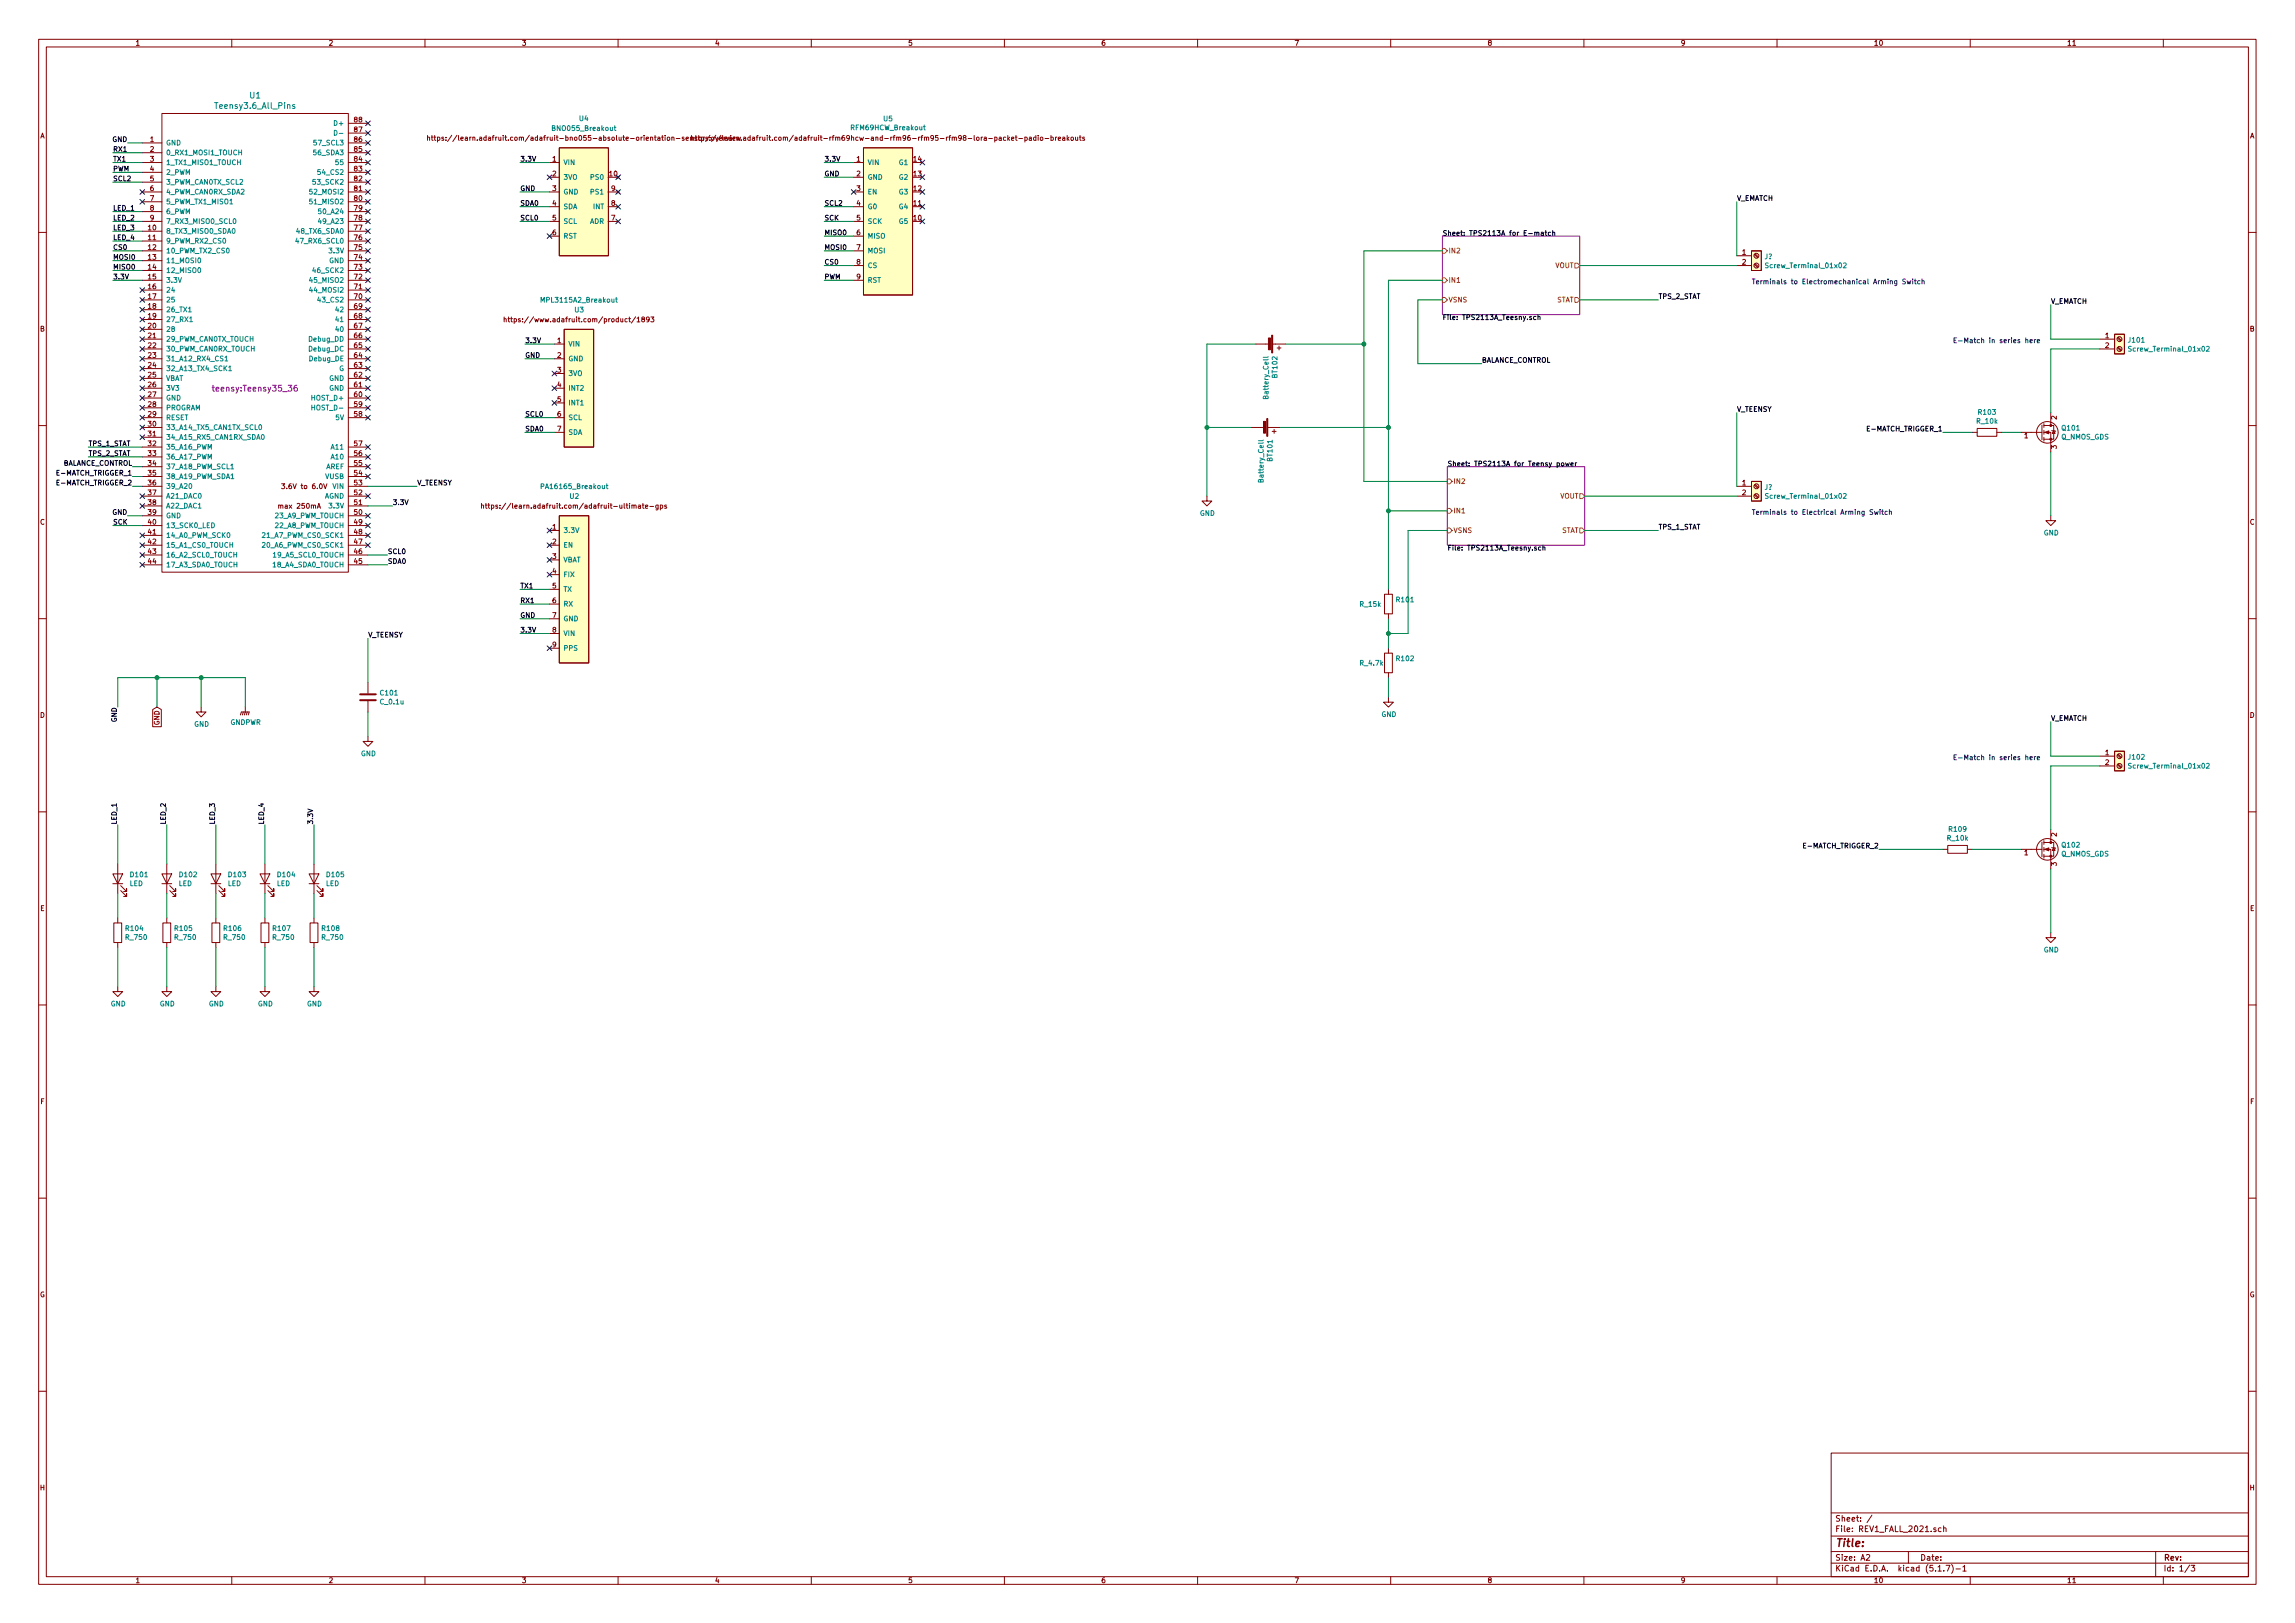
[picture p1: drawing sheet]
<svg xmlns="http://www.w3.org/2000/svg" width="594mm" height="420mm" viewBox="0 0 594 420" stroke-linecap="round" stroke-linejoin="round" font-family="sans-serif">
<defs><g id="words">
<text font-size="2.8" fill="#840000" x="475" y="400.4">Title:</text>
<g font-size="2.1" fill="#008484">
<text x="56.1" y="28.2">Teensy3.6_All_Pins</text>
<text x="64.7" y="25.5">U1</text>
</g>
<text font-size="2.1" fill="#840084" x="55.7" y="101.3">teensy:Teensy35_36</text>
<g font-size="2.1" fill="#840000">
<text x="475" y="393.9">Sheet: /</text>
<text x="475" y="396.6">File: REV1_FALL_2021.sch</text>
<text x="475" y="406.8">KiCad E.D.A. kicad (5.1.7)-1</text>
<text x="475" y="404">Size: A2</text>
<text x="497" y="404">Date:</text>
<text x="560" y="404">Rev:</text>
<text x="560" y="406.8">Id: 1/3</text>
</g>
<g font-size="1.8" fill="#840000">
<text x="35" y="11.8">1</text>
<text x="85" y="11.8">2</text>
<text x="135" y="11.8">3</text>
<text x="185" y="11.8">4</text>
<text x="235" y="11.8">5</text>
<text x="285" y="11.8">6</text>
<text x="335" y="11.8">7</text>
<text x="385" y="11.8">8</text>
<text x="435" y="11.8">9</text>
<text x="485" y="11.8">10</text>
<text x="535" y="11.8">11</text>
<text x="10.4" y="35.8">A</text>
<text x="91.7" y="34.2">87</text>
<text x="91.7" y="31.7">88</text>
<text x="582.4" y="35.8">A</text>
<text x="38.9" y="36.7">1</text>
<text x="38.9" y="39.3">2</text>
<text x="38.9" y="41.8">3</text>
<text x="91.7" y="41.8">84</text>
<text x="91.7" y="39.3">85</text>
<text x="91.7" y="36.7">86</text>
<text x="117.6" y="36.4">https://learn.adafruit.com/adafruit-bno055-absolute-orientation-sensor/overview</text>
<text x="143" y="41.8">1</text>
<text x="189.2" y="36.4">https://learn.adafruit.com/adafruit-rfm69hcw-and-rfm96-rfm95-rfm98-lora-packet-padio-breakouts</text>
<text x="221.8" y="41.8">1</text>
<text x="236.5" y="41.8">14</text>
<text x="38.9" y="44.4">4</text>
<text x="38.9" y="46.9">5</text>
<text x="91.7" y="46.9">82</text>
<text x="91.7" y="44.4">83</text>
<text x="143" y="45.6">2</text>
<text x="157.8" y="45.6">10</text>
<text x="221.8" y="45.6">2</text>
<text x="236.5" y="45.6">13</text>
<text x="38.9" y="49.4">6</text>
<text x="38.9" y="52">7</text>
<text x="91.7" y="52">80</text>
<text x="91.7" y="49.4">81</text>
<text x="143" y="49.4">3</text>
<text x="143" y="53.3">4</text>
<text x="158.3" y="53.3">8</text>
<text x="158.3" y="49.4">9</text>
<text x="221.8" y="49.4">3</text>
<text x="221.8" y="53.3">4</text>
<text x="236.5" y="53.3">11</text>
<text x="236.5" y="49.4">12</text>
<text x="38.4" y="59.6">10</text>
<text x="38.9" y="54.5">8</text>
<text x="38.9" y="57.1">9</text>
<text x="91.7" y="59.6">77</text>
<text x="91.7" y="57.1">78</text>
<text x="91.7" y="54.5">79</text>
<text x="143" y="57.1">5</text>
<text x="158.3" y="57.1">7</text>
<text x="221.8" y="57.1">5</text>
<text x="236.5" y="57.1">10</text>
<text x="38.4" y="62.1">11</text>
<text x="38.4" y="64.7">12</text>
<text x="91.7" y="64.7">75</text>
<text x="91.7" y="62.1">76</text>
<text x="143" y="60.9">6</text>
<text x="221.8" y="60.9">6</text>
<text x="221.8" y="64.7">7</text>
<text x="451" y="66">1</text>
<text x="38.4" y="67.2">13</text>
<text x="38.4" y="69.8">14</text>
<text x="91.7" y="69.8">73</text>
<text x="91.7" y="67.2">74</text>
<text x="221.8" y="68.5">8</text>
<text x="451" y="68.5">2</text>
<text x="38.4" y="72.3">15</text>
<text x="38.4" y="74.8">16</text>
<text x="38.4" y="77.4">17</text>
<text x="91.7" y="77.4">70</text>
<text x="91.7" y="74.8">71</text>
<text x="91.7" y="72.3">72</text>
<text x="221.8" y="72.3">9</text>
<text x="38.4" y="79.9">18</text>
<text x="38.4" y="82.5">19</text>
<text x="91.7" y="82.5">68</text>
<text x="91.7" y="79.9">69</text>
<text x="133.6" y="83.4">https://www.adafruit.com/product/1893</text>
<text x="10.4" y="85.8">B</text>
<text x="38.4" y="85">20</text>
<text x="38.4" y="87.5">21</text>
<text x="91.7" y="87.5">66</text>
<text x="91.7" y="85">67</text>
<text x="144.3" y="88.8">1</text>
<text x="545" y="87.5">1</text>
<text x="582.4" y="85.8">B</text>
<text x="38.4" y="90.1">22</text>
<text x="38.4" y="92.6">23</text>
<text x="38.4" y="95.2">24</text>
<text x="91.7" y="95.2">63</text>
<text x="91.7" y="92.6">64</text>
<text x="91.7" y="90.1">65</text>
<text x="144.3" y="92.6">2</text>
<text x="545" y="90.1">2</text>
<text x="38.4" y="97.7">25</text>
<text x="38.4" y="100.2">26</text>
<text x="91.7" y="100.2">61</text>
<text x="91.7" y="97.7">62</text>
<text x="144.3" y="96.4">3</text>
<text x="144.3" y="100.2">4</text>
<text x="38.4" y="102.8">27</text>
<text x="38.4" y="105.3">28</text>
<text x="38.4" y="107.9">29</text>
<text x="91.7" y="107.9">58</text>
<text x="91.7" y="105.3">59</text>
<text x="91.7" y="102.8">60</text>
<text x="144.3" y="104.1">5</text>
<text x="144.3" y="107.9">6</text>
<text x="38.4" y="110.4">30</text>
<text x="38.4" y="112.9">31</text>
<text x="144.3" y="111.7">7</text>
<text x="524" y="113.5">1</text>
<text x="532.4" y="108.6" transform="rotate(-90 532.4 108.6)">2</text>
<text x="38.4" y="115.5">32</text>
<text x="38.4" y="118">33</text>
<text x="91.7" y="118">56</text>
<text x="91.7" y="115.5">57</text>
<text x="532.4" y="116.2" transform="rotate(-90 532.4 116.2)">3</text>
<text x="38.4" y="120.6">34</text>
<text x="38.4" y="123.1">35</text>
<text x="38.4" y="125.6">36</text>
<text x="91.7" y="125.6">53</text>
<text x="91.7" y="123.1">54</text>
<text x="91.7" y="120.6">55</text>
<text x="451" y="125.6">1</text>
<text x="38.4" y="128.2">37</text>
<text x="38.4" y="130.7">38</text>
<text x="72.6" y="131.7">max 250mA</text>
<text x="73.8" y="126.6">3.6V to 6.0V</text>
<text x="91.7" y="130.7">51</text>
<text x="91.7" y="128.2">52</text>
<text x="128.9" y="131.7">https://learn.adafruit.com/adafruit-ultimate-gps</text>
<text x="451" y="128.2">2</text>
<text x="10.4" y="135.8">C</text>
<text x="38.4" y="133.3">39</text>
<text x="38.4" y="135.8">40</text>
<text x="91.7" y="135.8">49</text>
<text x="91.7" y="133.3">50</text>
<text x="143" y="137.1">1</text>
<text x="582.4" y="135.8">C</text>
<text x="38.4" y="138.3">41</text>
<text x="38.4" y="140.9">42</text>
<text x="38.4" y="143.4">43</text>
<text x="91.7" y="143.4">46</text>
<text x="91.7" y="140.9">47</text>
<text x="91.7" y="138.3">48</text>
<text x="143" y="140.9">2</text>
<text x="38.4" y="146">44</text>
<text x="91.7" y="146">45</text>
<text x="143" y="144.7">3</text>
<text x="143" y="148.5">4</text>
<text x="143" y="152.3">5</text>
<text x="143" y="156.1">6</text>
<text x="143" y="159.9">7</text>
<text x="143" y="163.7">8</text>
<text x="143" y="167.6">9</text>
<text x="10.4" y="185.8">D</text>
<text x="582.4" y="185.8">D</text>
<text x="41.3" y="187.8" transform="rotate(-90 41.3 187.8)">GND</text>
<text x="545" y="195.5">1</text>
<text x="545" y="198">2</text>
<text x="524" y="221.4">1</text>
<text x="532.4" y="216.6" transform="rotate(-90 532.4 216.6)">2</text>
<text x="532.4" y="224.2" transform="rotate(-90 532.4 224.2)">3</text>
<text x="10.4" y="235.8">E</text>
<text x="582.4" y="235.8">E</text>
<text x="10.5" y="285.8">F</text>
<text x="582.5" y="285.8">F</text>
<text x="10.3" y="335.8">G</text>
<text x="582.3" y="335.8">G</text>
<text x="10.4" y="385.8">H</text>
<text x="582.4" y="385.8">H</text>
<text x="35" y="409.8">1</text>
<text x="85" y="409.8">2</text>
<text x="135" y="409.8">3</text>
<text x="185" y="409.8">4</text>
<text x="235" y="409.8">5</text>
<text x="285" y="409.8">6</text>
<text x="335" y="409.8">7</text>
<text x="385" y="409.8">8</text>
<text x="435" y="409.8">9</text>
<text x="485" y="409.8">10</text>
<text x="535" y="409.8">11</text>
</g>
<g font-size="1.8" fill="#008484">
<text x="86.8" y="32.6">D+</text>
<text x="143.4" y="33.9">BNO055_Breakout</text>
<text x="150" y="31.3">U4</text>
<text x="220.5" y="33.7">RFM69HCW_Breakout</text>
<text x="228.8" y="31.4">U5</text>
<text x="42.9" y="37.6">GND</text>
<text x="42.9" y="40.2">0_RX1_MOSI1_TOUCH</text>
<text x="81.5" y="40.2">56_SDA3</text>
<text x="81.7" y="37.6">57_SCL3</text>
<text x="42.9" y="42.7">1_TX1_MISO1_TOUCH</text>
<text x="42.9" y="45.3">2_PWM</text>
<text x="42.9" y="47.8">3_PWM_CAN0TX_SCL2</text>
<text x="81.5" y="47.8">53_SCK2</text>
<text x="82.8" y="45.3">54_CS2</text>
<text x="87.2" y="42.7">55</text>
<text x="145.8" y="42.7">VIN</text>
<text x="145.8" y="46.5">3VO</text>
<text x="153.1" y="46.5">PS0</text>
<text x="224.5" y="42.7">VIN</text>
<text x="224.5" y="46.5">GND</text>
<text x="232.8" y="46.5">G2</text>
<text x="232.8" y="42.7">G1</text>
<text x="42.9" y="50.3">4_PWM_CAN0RX_SDA2</text>
<text x="42.9" y="52.9">5_PWM_TX1_MISO1</text>
<text x="80.7" y="52.9">51_MISO2</text>
<text x="80.7" y="50.3">52_MOSI2</text>
<text x="145.8" y="50.3">GND</text>
<text x="153.1" y="50.3">PS1</text>
<text x="224.5" y="50.3">EN</text>
<text x="232.8" y="50.3">G3</text>
<text x="42.9" y="55.4">6_PWM</text>
<text x="42.9" y="58">7_RX3_MISO0_SCL0</text>
<text x="83" y="58">49_A23</text>
<text x="83" y="55.4">50_A24</text>
<text x="145.8" y="54.1">SDA</text>
<text x="145.8" y="58">SCL</text>
<text x="152.6" y="58">ADR</text>
<text x="153.6" y="54.1">INT</text>
<text x="224.5" y="54.1">G0</text>
<text x="224.5" y="58">SCK</text>
<text x="232.8" y="58">G5</text>
<text x="232.8" y="54.1">G4</text>
<text x="42.9" y="60.5">8_TX3_MISO0_SDA0</text>
<text x="42.9" y="63">9_PWM_RX2_CS0</text>
<text x="42.9" y="65.6">10_PWM_TX2_CS0</text>
<text x="77.3" y="63">47_RX6_SCL0</text>
<text x="77.3" y="60.5">48_TX6_SDA0</text>
<text x="85.5" y="65.6">3.3V</text>
<text x="145.8" y="61.8">RST</text>
<text x="224.5" y="61.8">MISO</text>
<text x="224.5" y="65.6">MOSI</text>
<text x="42.9" y="68.1">11_MOSI0</text>
<text x="42.9" y="70.7">12_MISO0</text>
<text x="81.5" y="70.7">46_SCK2</text>
<text x="85.2" y="68.1">GND</text>
<text x="224.5" y="69.4">CS</text>
<text x="456.8" y="67.1">J?</text>
<text x="457.7" y="69.4">Screw_Terminal_01x02</text>
<text x="42.9" y="73.2">3.3V</text>
<text x="42.9" y="75.7">24</text>
<text x="80.7" y="75.7">44_MOSI2</text>
<text x="80.7" y="73.2">45_MISO2</text>
<text x="224.5" y="73.2">RST</text>
<text x="42.9" y="78.3">25</text>
<text x="42.9" y="80.8">26_TX1</text>
<text x="42.9" y="83.4">27_RX1</text>
<text x="82.8" y="78.3">43_CS2</text>
<text x="87.2" y="83.4">41</text>
<text x="87.2" y="80.8">42</text>
<text x="140.6" y="78.3">MPL3115A2_Breakout</text>
<text x="148.8" y="80.9">U3</text>
<text x="42.9" y="85.9">28</text>
<text x="42.9" y="88.4">29_PWM_CAN0TX_TOUCH</text>
<text x="80.1" y="88.4">Debug_DD</text>
<text x="87.2" y="85.9">40</text>
<text x="147.1" y="89.7">VIN</text>
<text x="551.1" y="88.7">J101</text>
<text x="42.9" y="91">30_PWM_CAN0RX_TOUCH</text>
<text x="42.9" y="93.5">31_A12_RX4_CS1</text>
<text x="80.1" y="91">Debug_DC</text>
<text x="80.2" y="93.5">Debug_DE</text>
<text x="147.1" y="93.5">GND</text>
<text x="551.7" y="91">Screw_Terminal_01x02</text>
<text x="42.9" y="96.1">32_A13_TX4_SCK1</text>
<text x="42.9" y="98.6">VBAT</text>
<text x="42.9" y="101.1">3V3</text>
<text x="85.2" y="101.1">GND</text>
<text x="85.2" y="98.6">GND</text>
<text x="87.8" y="96.1">G</text>
<text x="147.1" y="97.3">3VO</text>
<text x="147.1" y="101.1">INT2</text>
<text x="330.7" y="97.7" transform="rotate(-90 330.7 97.7)">BT102</text>
<text x="42.9" y="103.7">GND</text>
<text x="42.9" y="106.2">PROGRAM</text>
<text x="80.9" y="103.7">HOST_D+</text>
<text x="81.4" y="106.2">HOST_D-</text>
<text x="147.1" y="104.9">INT1</text>
<text x="328.3" y="103" transform="rotate(-90 328.3 103)">Battery_Cell</text>
<text x="512.2" y="107.4">R103</text>
<text x="42.9" y="108.8">RESET</text>
<text x="42.9" y="111.3">33_A14_TX5_CAN1TX_SCL0</text>
<text x="42.9" y="113.8">34_A15_RX5_CAN1RX_SDA0</text>
<text x="87" y="108.8">5V</text>
<text x="147.1" y="108.8">SCL</text>
<text x="147.1" y="112.6">SDA</text>
<text x="511.8" y="109.7">R_10k</text>
<text x="533.5" y="113.8">Q_NMOS_GDS</text>
<text x="533.9" y="111.4">Q101</text>
<text x="42.9" y="116.4">35_A16_PWM</text>
<text x="42.9" y="118.9">36_A17_PWM</text>
<text x="85.9" y="118.9">A10</text>
<text x="85.9" y="116.4">A11</text>
<text x="329.4" y="119.3" transform="rotate(-90 329.4 119.3)">BT101</text>
<text x="42.9" y="121.5">37_A18_PWM_SCL1</text>
<text x="42.9" y="124">38_A19_PWM_SDA1</text>
<text x="84.3" y="124">VUSB</text>
<text x="84.3" y="121.5">AREF</text>
<text x="327.1" y="124.6" transform="rotate(-90 327.1 124.6)">Battery_Cell</text>
<text x="42.9" y="126.5">39_A20</text>
<text x="42.9" y="129.1">A21_DAC0</text>
<text x="42.9" y="131.6">A22_DAC1</text>
<text x="83.9" y="129.1">AGND</text>
<text x="85.5" y="131.6">3.3V</text>
<text x="86.2" y="126.5">VIN</text>
<text x="140.6" y="126.6">PA16165_Breakout</text>
<text x="147.5" y="129.1">U2</text>
<text x="456.8" y="126.8">J?</text>
<text x="457.7" y="129.1">Screw_Terminal_01x02</text>
<text x="42.9" y="134.2">GND</text>
<text x="42.9" y="136.7">13_SCK0_LED</text>
<text x="71.4" y="136.7">22_A8_PWM_TOUCH</text>
<text x="71.4" y="134.2">23_A9_PWM_TOUCH</text>
<text x="145.8" y="138">3.3V</text>
<text x="310.6" y="133.5">GND</text>
<text x="42.9" y="139.2">14_A0_PWM_SCK0</text>
<text x="42.9" y="141.8">15_A1_CS0_TOUCH</text>
<text x="68.5" y="141.8">20_A6_PWM_CS0_SCK1</text>
<text x="68.5" y="139.2">21_A7_PWM_CS0_SCK1</text>
<text x="145.8" y="141.8">EN</text>
<text x="529" y="138.6">GND</text>
<text x="42.9" y="144.3">16_A2_SCL0_TOUCH</text>
<text x="42.9" y="146.9">17_A3_SDA0_TOUCH</text>
<text x="71" y="146.9">18_A4_SDA0_TOUCH</text>
<text x="71.2" y="144.3">19_A5_SCL0_TOUCH</text>
<text x="145.8" y="145.6">VBAT</text>
<text x="145.8" y="149.4">FIX</text>
<text x="145.8" y="153.2">TX</text>
<text x="361.6" y="155.9">R101</text>
<text x="145.8" y="157">RX</text>
<text x="145.8" y="160.8">GND</text>
<text x="352.1" y="157.1">R_15k</text>
<text x="145.8" y="164.6">VIN</text>
<text x="145.8" y="168.4">PPS</text>
<text x="352.2" y="172.3">R_4.7k</text>
<text x="361.6" y="171.1">R102</text>
<text x="98.6" y="182.3">C_0.1u</text>
<text x="98.6" y="180">C101</text>
<text x="357.6" y="185.6">GND</text>
<text x="50.2" y="188.1">GND</text>
<text x="59.6" y="187.6">GNDPWR</text>
<text x="93.4" y="195.7">GND</text>
<text x="551.1" y="196.6">J102</text>
<text x="551.7" y="198.9">Screw_Terminal_01x02</text>
<text x="504.6" y="215.3">R109</text>
<text x="504.1" y="217.6">R_10k</text>
<text x="533.5" y="221.7">Q_NMOS_GDS</text>
<text x="533.9" y="219.4">Q102</text>
<text x="33.9" y="227.1">D101</text>
<text x="46.6" y="227.1">D102</text>
<text x="59.3" y="227.1">D103</text>
<text x="72" y="227.1">D104</text>
<text x="84.7" y="227.1">D105</text>
<text x="33.5" y="229.4">LED</text>
<text x="46.2" y="229.4">LED</text>
<text x="58.9" y="229.4">LED</text>
<text x="71.6" y="229.4">LED</text>
<text x="84.3" y="229.4">LED</text>
<text x="32.7" y="241">R104</text>
<text x="32.7" y="243.3">R_750</text>
<text x="45.4" y="241">R105</text>
<text x="45.4" y="243.3">R_750</text>
<text x="58.1" y="241">R106</text>
<text x="58.1" y="243.3">R_750</text>
<text x="70.8" y="241">R107</text>
<text x="70.8" y="243.3">R_750</text>
<text x="83.5" y="241">R108</text>
<text x="83.5" y="243.3">R_750</text>
<text x="529" y="246.5">GND</text>
<text x="28.7" y="260.5">GND</text>
<text x="41.4" y="260.5">GND</text>
<text x="54.1" y="260.5">GND</text>
<text x="66.8" y="260.5">GND</text>
<text x="79.5" y="260.5">GND</text>
</g>
<g font-size="1.8">
<text x="29.1" y="36.7">GND</text>
<text x="29.2" y="41.8">TX1</text>
<text x="29.2" y="39.3">RX1</text>
<text x="134.6" y="41.8">3.3V</text>
<text x="213.4" y="41.8">3.3V</text>
<text x="29.2" y="44.4">PWM</text>
<text x="29.2" y="46.9">SCL2</text>
<text x="213.4" y="45.6">GND</text>
<text x="134.6" y="53.3">SDA0</text>
<text x="134.6" y="49.4">GND</text>
<text x="213.4" y="53.3">SCL2</text>
<text x="449.6" y="52">V_EMATCH</text>
<text x="29.2" y="59.6">LED_3</text>
<text x="29.2" y="57.1">LED_2</text>
<text x="29.2" y="54.5">LED_1</text>
<text x="134.6" y="57.1">SCL0</text>
<text x="213.4" y="57.1">SCK</text>
<text x="29.2" y="64.7">CS0</text>
<text x="29.2" y="62.1">LED_4</text>
<text x="213.4" y="64.7">MOSI0</text>
<text x="213.4" y="60.9">MISO0</text>
<text x="373.4" y="61">Sheet: TPS2113A for E-match</text>
<text x="29.2" y="67.2">MOSI0</text>
<text x="29.2" y="69.8">MISO0</text>
<text x="213.4" y="68.5">CS0</text>
<text x="29.2" y="72.3">3.3V</text>
<text x="213.4" y="72.3">PWM</text>
<text x="429.3" y="77.4">TPS_2_STAT</text>
<text x="373.4" y="82.8">File: TPS2113A_Teesny.sch</text>
<text x="530.9" y="78.7">V_EMATCH</text>
<text x="135.9" y="88.8">3.3V</text>
<text x="135.9" y="92.6">GND</text>
<text x="383.5" y="93.9">BALANCE_CONTROL</text>
<text x="135.9" y="107.9">SCL0</text>
<text x="449.6" y="106.6">V_TEENSY</text>
<text x="135.9" y="111.7">SDA0</text>
<text x="483.8" y="111.7">E-MATCH_TRIGGER_1</text>
<text x="22.9" y="118">TPS_2_STAT</text>
<text x="22.9" y="115.5">TPS_1_STAT</text>
<text x="15.1" y="123.1">E-MATCH_TRIGGER_1</text>
<text x="15.1" y="125.6">E-MATCH_TRIGGER_2</text>
<text x="15.9" y="120.6">BALANCE_CONTROL</text>
<text x="107.9" y="125.6">V_TEENSY</text>
<text x="374.6" y="120.7">Sheet: TPS2113A for Teensy power</text>
<text x="101.6" y="130.7">3.3V</text>
<text x="29.1" y="133.3">GND</text>
<text x="29.2" y="135.8">SCK</text>
<text x="429.3" y="137.1">TPS_1_STAT</text>
<text x="100.3" y="143.4">SCL0</text>
<text x="374.6" y="142.5">File: TPS2113A_Teesny.sch</text>
<text x="100.3" y="146">SDA0</text>
<text x="134.6" y="152.3">TX1</text>
<text x="134.6" y="156.1">RX1</text>
<text x="134.6" y="159.9">GND</text>
<text x="95.2" y="165">V_TEENSY</text>
<text x="134.6" y="163.7">3.3V</text>
<text x="30.2" y="187" transform="rotate(-90 30.2 187)">GND</text>
<text x="530.9" y="186.6">V_EMATCH</text>
<text x="30.2" y="213.5" transform="rotate(-90 30.2 213.5)">LED_1</text>
<text x="42.9" y="213.5" transform="rotate(-90 42.9 213.5)">LED_2</text>
<text x="55.6" y="213.5" transform="rotate(-90 55.6 213.5)">LED_3</text>
<text x="68.3" y="213.5" transform="rotate(-90 68.3 213.5)">LED_4</text>
<text x="81" y="213.5" transform="rotate(-90 81 213.5)">3.3V</text>
<text x="467.3" y="219.6">E-MATCH_TRIGGER_2</text>
</g>
<g font-size="1.8" fill="#848400">
<text x="374.9" y="65.6">IN2</text>
<text x="402.5" y="69.4">VOUT</text>
<text x="374.9" y="73.2">IN1</text>
<text x="374.9" y="78.3">VSNS</text>
<text x="402.8" y="78.3">STAT</text>
<text x="376.2" y="125.3">IN2</text>
<text x="403.8" y="129.1">VOUT</text>
<text x="376.2" y="132.9">IN1</text>
<text x="376.2" y="138">VSNS</text>
<text x="404.1" y="138">STAT</text>
</g>
<g font-size="1.8" fill="#0000c2">
<text x="453.4" y="73.6">Terminals to Electromechanical Arming Switch</text>
<text x="505.5" y="88.8">E-Match in series here</text>
<text x="453.4" y="133.3">Terminals to Electrical Arming Switch</text>
<text x="505.5" y="196.8">E-Match in series here</text>
</g>
</g></defs>
<g fill="none" stroke="#840000" stroke-width=".26">
<path d="M10 10.2h574v400h-574zM12 12.2h570v396h-570zM60 10.2v2M110 10.2v2M160 10.2v2M210 10.2v2M260 10.2v2M310 10.2v2M360 10.2v2M410 10.2v2M460 10.2v2M510 10.2v2"/>
<path d="M536.5 11.8h.8M560 10.2v2M36.8 37h5.1M36.8 39.5h5.1M41.9 29.4h48.3v118.7h-48.3zM90.2 37h5M90.2 39.5h5M90.2 34.5h5M90.2 31.9h5M110.7 35.6h.5v.7M110.7 35.1v1.2M111.6 35.5h.5"/>
<path d="M111.8 35.1v1.1l.3 .1M112.3 35.5h.5M112.5 35.1v1.1l.3 .1M113.3 36.3h.3l.3-.2-.2-.5h-.4v1.2M114.8 35.6l-.4 .1 .4 .3v.3h-.4M115.4 36.2v.1M115.4 35.6v.1M116.9 35l-1.1 1.6M144.8 38.3h12.7v27.9h-12.7zM180 35.5h.4M180.1 35.1v1.1l.3 .1M180.3 35.6l-.5 .1 .5 .3v.3h-.5"/>
<path d="M180.7 35.5h.5M180.9 35.1v1.1l.3 .1M181 35.6l.3-.1 .2 .2v.4l-.2 .2-.4-.2zM181.6 36.3l.5-.1v-.6h-.5v1.2M182.1 35.5v.8M182.4 35.5l-.3 .2M183.2 35.6l-.5 .1 .5 .3v.3h-.5M183.8 36.2v.1M183.8 35.6v.1M183.8 35l-1.1 1.6M184.3 35.6l.3-.1 .2 .2-.1 .6-.5-.1zM185.2 35.5l.3 .8 .3-.8"/>
<path d="M185.3 35l-1.1 1.6M186.3 35.9l.6-.1-.1-.2-.4-.1-.1 .2v.6h.5M186.6 35l-1.1 1.6M187 35.1v1.1l.2 .1M187.4 35.5v.8M187.7 35.9l.5-.1v-.2l-.4-.1-.1 .2v.6h.5M187.8 35.5l-.4 .2M188.1 35.5l.3 .8 .3-.8M223.5 38.3h12.7v38.1h-12.7zM265.3 35.6l.4-.1 .2 .2-.1 .6h-.5M266.4 35.6h.5l.1 .7M267 35.8l-.6 .2v.3h.6"/>
<path d="M268.1 35.6l-.3-.1-.3 .2 .2 .6h.4M268.1 35.1v1.2M268.7 35.1v.1M268.7 35.5v.8M269.3 35.6h.6l-.1 .7-.5-.1zM270.5 35.9h1M272.1 35.6l.3-.1 .3 .2-.2 .6h-.4M272.1 35.1v1.2M273.2 35.5v.8M273.6 35.5l-.4 .2M273.9 35.9l.6-.1v-.2l-.4-.1-.2 .2 .1 .6h.5M275.1 35.6h.5v.7"/>
<path d="M275.6 35.8l-.6 .2 .1 .3h.5M276.3 35.1v1.2M276.4 35.9l.3 .4M276.7 35.5l-.4 .5M277.3 35.6h.5l-.1 .7-.4-.1zM278.4 35.5l.1 .8 .5-.1M279 35.5v.8M279.4 35.5h.5M279.6 35.1v1.1l.3 .1M280.7 35.6l-.5 .1 .5 .3v.3h-.5M36.8 42.1h5.1M36.8 49.7h5.1"/>
<path d="M36.8 57.3h5.1M36.8 59.9h5.1M36.8 44.6h5.1M36.8 47.2h5.1M36.8 52.2h5.1M36.8 54.8h5.1M90.2 42.1h5M90.2 49.7h5M90.2 57.3h5M90.2 59.9h5M90.2 44.6h5M90.2 47.2h5"/>
<path d="M90.2 52.2h5M90.2 54.8h5M142.2 42.1h2.6M142.2 45.9h2.6M142.2 49.7h2.6M142.2 53.5h2.6M142.2 57.3h2.6M157.5 49.7h2.5M157.5 53.5h2.5M157.5 57.3h2.5M159.6 45.5l.8 .8M159.6 49.3l.8 .8"/>
<path d="M160.4 45.5l-.8 .8M160.4 49.3l-.8 .8M221 42.1h2.5M221 45.9h2.5M221 49.7h2.5M221 53.5h2.5M221 57.3h2.5M10 60.2h2M36.8 62.4h5.1M36.8 64.9h5.1M36.8 67.5h5.1M36.8 70h5.1"/>
<path d="M36.8 72.6h5.1M36.8 75.1h5.1M36.8 77.6h5.1M90.2 62.4h5M90.2 64.9h5M90.2 67.5h5M90.2 70h5M90.2 72.6h5M90.2 75.1h5M90.2 77.6h5M142.2 61.1h2.6M221 61.1h2.5"/>
<path d="M221 64.9h2.5M221 72.6h2.5M221 68.7h2.5M449.6 68.7h3.8M449.6 66.2h3.8M453.4 64.9h2.5v5.1h-2.5zM454.1 68.4l.9 .9M454.1 65.9l.9 .8M454.3 68.2l.9 .9M454.3 65.7l.9 .8M582 60.2h2M36.8 87.8h5.1"/>
<path d="M36.8 90.3h5.1M36.8 80.2h5.1M36.8 82.7h5.1M36.8 85.3h5.1M36.8 92.9h5.1M36.8 95.4h5.1M36.8 98h5.1M90.2 87.8h5M90.2 90.3h5M90.2 80.2h5M90.2 82.7h5M90.2 85.3h5"/>
<path d="M90.2 92.9h5M90.2 95.4h5M90.2 98h5M130.5 82.6l.5-.1v.8M130.5 82.1v1.2M131.5 82.5h.5M131.6 82.1v1.1l.4 .1M132.2 82.5h.5M132.4 82.1v1.1l.3 .1M143.5 89.1h2.5M143.5 92.9h2.5M143.5 96.7h2.5"/>
<path d="M146 85.3h7.7v30.4h-7.7zM164.5 82l-1.1 1.6M164.9 82.4l.4-.3v1.2M164.9 83.3h.7M166.4 82.6l-.2-.1v-.3l.4-.1 .3 .2-.1 .2-.7 .3 .3 .5 .5-.2-.3-.5M168 82.6l-.2 .2h-.4v-.6l.4-.1 .2 .2v.7l-.2 .3h-.4M168.5 82.1h.8l-.5 .4 .4 .2 .1 .4-.3 .2-.5-.1M325.1 89.1h3.3M329.4 89.1h3.3M330.6 90.1h1M331.1 89.6v1M543.6 87.8h3.8"/>
<path d="M543.6 90.3h3.8M547.4 86.5h2.5v5.1h-2.5zM548.1 90l.9 .8M548.1 87.5l.9 .8M548.3 89.8l.8 .9M548.3 87.3l.8 .8M10 110.2h2M36.8 110.7h5.1M36.8 100.5h5.1M36.8 103h5.1M36.8 105.6h5.1M36.8 108.1h5.1"/>
<path d="M36.8 113.2h5.1M36.8 115.7h5.1M36.8 118.3h5.1M90.2 100.5h5M90.2 103h5M90.2 105.6h5M90.2 108.1h5M90.2 115.7h5M90.2 118.3h5M143.5 111.9h2.5M143.5 100.5h2.5M143.5 108.1h2.5"/>
<path d="M143.5 104.3h2.5M323.8 110.7h3.4M328.2 110.7h3.3M329.3 111.7h1M329.8 111.2v1M510.5 111.9h1.3M511.8 110.9h5.1v2h-5.1zM516.9 111.9h1.3M523.2 111.9h5.4M528.6 110v3.8M529.1 111.9h1.8v5.1M529.1 110.2h2.5v3.5h-2.5"/>
<path d="M529.1 109.6v1.1M529.1 111.4v1M529.1 113.2v1M530.9 106.8v3.4M531.1 111.4l1 .3M531.6 111.5l.4 .7h-.8zM582 110.2h2M36.8 120.8h5.1M36.8 123.4h5.1M36.8 125.9h5.1M36.8 128.4h5.1M36.8 131h5.1"/>
<path d="M36.8 133.5h5.1M36.8 136.1h5.1M36.8 138.6h5.1M72.9 125.2h.8l-.4 .5 .3 .1 .1 .5-.3 .2-.5-.1M82.1 131.6l.4-1.3 .5 1.3M82.2 131.2h.6M83.8 125.2l.4 1.3 .4-1.3M90.2 120.8h5M90.2 123.4h5M90.2 125.9h5M90.2 128.4h5M90.2 131h5"/>
<path d="M90.2 133.5h5M90.2 136.1h5M90.2 138.6h5M124.6 130.9l.5-.1 .1 .8M124.6 130.3v1.3M125.6 130.8h.5M125.8 130.3v1.1l.3 .2M126.3 130.8h.5M126.5 130.3v1.1l.3 .2M127.2 130.8h.4l.2 .2-.1 .5h-.5M127.2 130.8v1.2M128.8 130.8l-.5 .1 .5 .3v.3h-.5"/>
<path d="M142.2 137.3h2.6M144.8 133.5h7.6v38.1h-7.6zM165.3 130.8h.3l.2 .1v.7h-.4l-.2-.2 .1-.2 .5-.1M166.2 130.8h.5M166.4 130.3v1.1l.3 .2M167.1 131.2l.6-.1-.1-.3h-.3l-.2 .1v.6h.5M168.2 131.1h1M170.4 130.8v1l-.3 .2-.3-.1M170.4 130.8h-.4l-.3 .2 .2 .5h.5M170.9 130.8h.4l.3 .2-.2 .5h-.5M170.9 130.8v1.2M172.5 130.8l-.5 .1 .5 .3v.3h-.5"/>
<path d="M312.4 128.4v1.3h1.3l-1.3 1.3-1.3-1.3h1.3M449.6 125.9h3.8M449.6 128.4h3.8M453.4 124.6h2.5v5.1h-2.5zM454.1 128.1l.9 .8M454.1 125.6l.9 .8M454.3 127.9l.9 .9M454.3 125.4l.9 .8M530.9 133.5v1.3h1.2l-1.2 1.3-1.3-1.3h1.3M36.8 141.1h5.1M36.8 143.7h5.1M36.8 146.2h5.1"/>
<path d="M90.2 141.1h5M90.2 143.7h5M90.2 146.2h5M142.2 141.1h2.6M142.2 144.9h2.6M142.2 148.8h2.6M142.2 152.6h2.6M142.2 156.4h2.6M358.4 153.8h2v5.1h-2zM359.4 152.6v1.2M359.4 158.9v1.3M10 160.2h2"/>
<path d="M95.2 176.7v2.8M142.2 160.2h2.6M142.2 164h2.6M142.2 167.8h2.6M358.4 169.1h2v5.1h-2zM359.4 167.8v1.3M359.4 174.2v1.2M582 160.2h2M39.5 183.7l1.1-.7 1.2 .7v4.4h-2.3zM52.1 183v1.3h1.2l-1.2 1.3-1.3-1.3h1.3M62.2 185.1l.3-.8h2l-.2 .8M63 184.3l-.3 .8"/>
<path d="M63.5 183v1.3l-.3 .8M64 184.3l-.2 .8M95.2 190.7v1.2h1.3l-1.3 1.3-1.2-1.3h1.2M95.2 181.5v2.8M359.4 180.5v1.3h1.3l-1.3 1.2-1.3-1.2h1.3M543.6 195.7h3.8M543.6 198.3h3.8M547.4 194.5h2.5v5.1h-2.5zM548.1 198l.9 .8M548.1 195.4l.9 .9M548.3 197.8l.8 .8M548.3 195.2l.8 .9"/>
<path d="M10 210.2h2M502.9 219.9h1.3M504.2 218.9h5.1v2h-5.1zM509.3 219.9h1.2M523.2 219.9h5.4M528.6 218v3.8M529.1 219.9h1.8v5.1M529.1 218.1h2.5v3.6h-2.5M529.1 217.6v1M529.1 219.4v1M530.9 214.8v3.3M531.1 219.4l1 .2"/>
<path d="M531.6 219.5l.4 .6h-.8zM582 210.2h2M29.2 226.2h2.5l-1.2 2.6zM29.2 228.8h2.5M29.5 238.9h2v5.1h-2zM30.5 223.7v7.6M30.5 237.7v1.2M31.2 230.5l1.6 1.6v-.8v.8h-.8M31.2 229.3l1.6 1.5v-.8v.8h-.8M41.9 226.2h2.5l-1.2 2.6zM41.9 228.8h2.5M42.2 238.9h2v5.1h-2z"/>
<path d="M43.2 223.7v7.6M43.2 237.7v1.2M43.9 230.5l1.6 1.6v-.8v.8h-.8M43.9 229.3l1.6 1.5v-.8v.8h-.8M54.6 226.2h2.5l-1.2 2.6zM54.6 228.8h2.5M54.9 238.9h2v5.1h-2zM55.9 223.7v7.6M55.9 237.7v1.2M56.6 230.5l1.6 1.6v-.8v.8h-.8M56.6 229.3l1.6 1.5v-.8v.8h-.8M67.3 226.2h2.5l-1.2 2.6z"/>
<path d="M67.3 228.8h2.5M67.6 238.9h2v5.1h-2zM68.6 223.7v7.6M68.6 237.7v1.2M69.3 230.5l1.6 1.6v-.8v.8h-.8M69.3 229.3l1.6 1.5v-.8v.8h-.8M80 226.2h2.5l-1.2 2.6zM80 228.8h2.5M80.3 238.9h2v5.1h-2zM81.3 223.7v7.6M81.3 237.7v1.2M82 230.5l1.6 1.6v-.8v.8h-.8"/>
<path d="M82 229.3l1.6 1.5v-.8v.8h-.8M529.1 221.1v1.1M30.5 255.4v1.3h1.2l-1.2 1.3-1.3-1.3h1.3M30.5 244v1.3M43.2 255.4v1.3h1.2l-1.2 1.3-1.3-1.3h1.3M43.2 244v1.3M55.9 255.4v1.3h1.2l-1.2 1.3-1.3-1.3h1.3M55.9 244v1.3M68.6 255.4v1.3h1.2l-1.2 1.3-1.3-1.3h1.3M68.6 244v1.3M81.3 255.4v1.3h1.2l-1.2 1.3-1.3-1.3h1.3M81.3 244v1.3"/>
<path d="M530.9 241.5v1.2h1.2l-1.2 1.3-1.3-1.3h1.3M10 260.2h2M582 260.2h2M10 310.2h2M582 310.2h2M10 360.2h2M474 376.2h108v32h-108zM582 360.2h2M474 397.7h108M474 391.7h108M484.6 392.2l-1.3 2M502.5 395.6l-.4-.1-.3 .3v.6h.7"/>
<path d="M503.1 395.6h.6l.1 .9M503.1 395v1.5M60 408.2v2M110 408.2v2M160 408.2v2M210 408.2v2M260 408.2v2M310 408.2v2M360 408.2v2M410 408.2v2M460 408.2v2M474 404.7h108"/>
<path d="M474 401.7h108M483.1 402.6l.6-.2 .3 .5-.9 1h.9M494 401.7v3M501.7 406.7h.8M503.2 406.6v.1M503.8 405.2h.9l-.6 1.5M505.2 405a1.71 1.71 0 0 1 0 2.3M506.3 406.2h1.2M508.1 405.7l.4-.5v1.5M508.1 406.7h.9M510 408.2v2M536.5 409.7h.8"/>
<path d="M558 401.7v6.5M560 408.2v2M566.8 405.1l-1.2 2M567.2 405.2h.9l-.5 .6 .4 .1v.7h-.8"/>
<circle cx="454.7" cy="66.2" r=".63"/>
<circle cx="454.7" cy="68.7" r=".63"/>
<circle cx="548.6" cy="90.3" r=".63"/>
<circle cx="548.6" cy="87.8" r=".63"/>
<circle cx="530" cy="111.9" r="2.79"/>
<circle cx="454.7" cy="128.4" r=".63"/>
<circle cx="454.7" cy="125.9" r=".63"/>
<circle cx="548.6" cy="198.3" r=".63"/>
<circle cx="548.6" cy="195.7" r=".63"/>
<circle cx="530" cy="219.9" r="2.79"/>
</g>
<path d="M373.4 61.1h35.5v20.3h-35.5zM76.8 99.7l-.4 .1-.2 .3-.1 .9 .3 .3 .5-.2-.1-.7-.4-.1-.3 .3M54.9 100.2h.6M374.6 120.8h35.6v20.3h-35.6z" fill="none" stroke="#840084" stroke-width=".26"/>
<g fill="none" stroke="#000" stroke-width=".26">
<path d="M400.1 59.7v1.1l.3 .2M401.9 59.7v1.3M397.3 60.2h.5v.8M397.8 60.3l.5-.1v.8M399 60.2h.4l.1 .8M399.5 60.4l-.6 .2 .1 .3h.5M399.9 60.1h.5M401.4 60.2l-.4-.1-.2 .2 .1 .6h.5M401.9 60.2h.5l.1 .8M396.4 82l-.5 .1 .5 .3v.3h-.5M397.6 82l-.4-.1-.2 .2 .1 .6h.5M398.1 82h.5l.1 .7"/>
<path d="M398.1 81.5v1.2M403.1 119.9l.3-.1 .3 .2-.1 .6h-.5M404.2 119.9h.6l-.1 .7-.5-.1zM405.3 119.8l.2 .8 .2-.6 .3 .6 .2-.8M407.8 119.8v.8M408.2 119.8l-.4 .2M406.7 120.2l.5-.1v-.2l-.4-.1-.1 .2v.6h.5M397.7 141.6l-.5 .2 .5 .3v.3h-.5M398.9 141.6h-.4l-.3 .2 .1 .6h.6M399.4 141.7l.5-.1v.8M399.4 141.2v1.2"/>
</g>
<path d="M373.4 71.9h.6l.6 .7-.6 .6h-.6zM373.4 64.3h.6l.6 .6-.6 .7h-.6zM373.4 77h.6l.6 .6-.6 .7h-.6zM407.7 77h.6l.6 .6-.6 .7h-.6zM407.7 68.1h.6l.6 .6-.6 .7h-.6zM374.6 131.6h.7l.6 .6-.6 .7h-.7zM374.6 124h.7l.6 .6-.6 .7h-.7zM374.6 136.7h.7l.6 .6-.6 .7h-.7zM408.9 136.7h.7l.6 .6-.6 .7h-.7zM408.9 127.8h.7l.6 .6-.6 .7h-.7z" fill="none" stroke="#848400" stroke-width=".26"/>
<g fill="#840000" stroke="#840000" stroke-width=".26">
<path d="M529.3 111.9l1.1-.4v.8z"/>
<path d="M329.2 86.8h.2v4.6h-.2z"/>
<path d="M328.3 87.5h.6v3h-.6z"/>
<path d="M327.9 108.4h.3v4.5h-.3z"/>
<path d="M327.1 109.1h.5v3h-.5z"/>
<path d="M529.3 219.9l1.1-.4v.8z"/>
<circle cx="530.9" cy="113.7" r=".25"/>
<circle cx="530.9" cy="110.2" r=".25"/>
<circle cx="530.9" cy="221.7" r=".25"/>
<circle cx="530.9" cy="218.1" r=".25"/>
</g>
<g fill="#ffffc2" stroke="#ffffc2" stroke-width=".26">
<path d="M144.8 38.3h12.7v27.9h-12.7z"/>
<path d="M547.4 86.5h2.5v5.1h-2.5z"/>
<path d="M144.8 133.5h7.6v38.1h-7.6z"/>
<path d="M223.5 38.3h12.7v38.1h-12.7z"/>
<path d="M453.4 64.9h2.5v5.1h-2.5z"/>
<path d="M547.4 194.5h2.5v5.1h-2.5z"/>
<path d="M453.4 124.6h2.5v5.1h-2.5z"/>
<path d="M146 85.3h7.7v30.4h-7.7z"/>
</g>
<g fill="none" stroke="#008484" stroke-width=".26">
<path d="M76.3 27.1h-.4l-.2 .2 .1 .2 .5 .2v.3h-.6M86.5 33.7a.64 .64 0 0 1 .8 .7 .64 .64 0 0 1-.8 .6zM87.8 34.5h1M159 33h.4M159.1 32.5v1.1l.3 .2M239 32.8h.5M239.2 32.4v1l.3 .2M59.5 52.8h.7M60.2 59.3l.2-.2a.62 .62 0 0 1 .5 .7 .62 .62 0 0 1-.6 .6l-.2-.5zM60.5 56.7l.2-.1a.63 .63 0 0 1 .4 .7 .63 .63 0 0 1-.6 .5l-.1-.4zM80.8 51.5h-.6l-.1 .6 .5-.1 .2 .6-.2 .2-.5-.1M80.8 49h-.6l-.1 .6 .5-.1 .2 .5-.2 .3-.5-.2"/>
<path d="M51.3 66.9l.2-.1a.62 .62 0 0 1 .5 .6 .62 .62 0 0 1-.6 .6l-.2-.4zM51.3 69.4l.2-.1a.62 .62 0 0 1 .5 .7 .62 .62 0 0 1-.6 .5l-.2-.4zM76.9 61.6l-.3 .9h.7M80.4 74.3l-.3 .9h.8M80.4 71.8l-.3 .9h.8M140.1 78.2v-1.2l.4 .9 .4-.9v1.2M159.3 77.4h.5M159.5 77v1.1l.3 .1M457.7 68.1h-.6l-.1 .4a.5 .5 0 0 1 .5 .2 .5 .5 0 0 1 .1 .6h-.6M477.2 68.2l.5-.1 .2 .3-.8 .9h.8M48.8 80.7h.7M49.1 83.3h.7"/>
<path d="M58.2 92.5l.4-.3v1.2M58.2 93.4h.8M59.2 95.1l.4-.4v1.3M59.2 96h.7M328.3 92.3l-.2 .2h-1.1M551.7 89.7h-.6l-.1 .4a.5 .5 0 0 1 .5 .2 .5 .5 0 0 1 .1 .6h-.6M571.2 89.8l.5-.1 .2 .3-.8 .9h.8M67.1 110.1l.2-.2a.63 .63 0 0 1 .4 .7 .63 .63 0 0 1-.5 .6l-.2-.5zM67.8 112.6l.2-.1a.62 .62 0 0 1 .4 .7 .62 .62 0 0 1-.6 .5l-.1-.4zM80.7 104.9v1.2M80.7 105.5h.8M327 113.9l-.2 .2h-1.1"/>
<path d="M49 125.3l.2-.1a.63 .63 0 0 1 .5 .6 .63 .63 0 0 1-.6 .6l-.2-.4zM51.3 131.5h.8M54.8 135.3a.64 .64 0 0 1 .7 .7 .64 .64 0 0 1-.7 .6zM58.9 138l.2-.1a.62 .62 0 0 1 .4 .7 .62 .62 0 0 1-.5 .5l-.2-.4zM59.7 120.5l.4-.4v1.3M59.7 121.4h.8M59.8 123.9h.7M67.9 138l.5-.1 .2 .3-.8 1h.8M140.1 125.9l.6-.1v-.4l-.6-.2v1.3M156.9 125.7h.5M157.1 125.2v1.1l.3 .2M457.7 127.8h-.6l-.1 .4a.5 .5 0 0 1 .5 .2 .5 .5 0 0 1 .1 .6h-.6"/>
<path d="M477.2 127.9l.5-.1 .2 .3-.8 .9h.8M59.5 141h.7M60.2 140.4v1.3M60.5 143.6h.8M61.3 143v1.2M67.9 140.6l.5-.2 .2 .4-.8 .9h.8M551.7 197.7h-.6l-.1 .4a.5 .5 0 0 1 .5 .2 .5 .5 0 0 1 .1 .5h-.6M571.2 197.7l.5-.1 .2 .4-.8 .9h.8"/>
</g>
<path d="M93.2 179.7h4.1M93.2 181.3h4.1" fill="none" stroke="#840000" stroke-width=".51"/>
<g fill="none" stroke="#008400" stroke-width=".26">
<path d="M29.2 39.5h7.6M33 37h3.8M29.2 59.9h7.6M29.2 57.3h7.6M29.2 54.8h7.6M29.2 42.1h7.6M29.2 44.6h7.6M29.2 47.2h7.6M134.6 49.7h7.6M134.6 57.3h7.6M134.6 42.1h7.6M134.6 53.5h7.6"/>
<path d="M213.4 57.3h7.6M213.4 42.1h7.6M213.4 53.5h7.6M213.4 45.9h7.6M449.6 52.2v14M29.2 64.9h7.6M29.2 72.6h7.6M29.2 62.4h7.6M29.2 70h7.6M29.2 67.5h7.6M213.4 68.7h7.6M213.4 64.9h7.6"/>
<path d="M213.4 72.6h7.6M213.4 61.1h7.6M373.4 77.6h-6.4v16.5h16.5M373.4 72.6h-14v80M373.4 64.9h-20.3v59.7h21.5M408.9 68.7h40.7M408.9 77.6h20.4M530.9 78.9v8.9h12.7M135.9 89.1h7.6M135.9 92.9h7.6M325.1 89.1h-12.7v39.3M332.7 89.1h20.4"/>
<path d="M543.6 90.3h-12.7v16.5M22.9 115.7h13.9M22.9 118.3h13.9M135.9 111.9h7.6M135.9 108.1h7.6M312.4 110.7h11.4M331.5 110.7h27.9M449.6 106.8v19.1M502.9 111.9h7.6M518.2 111.9h5M530.9 117v16.5M29.2 136.1h7.6"/>
<path d="M33 133.5h3.8M34.3 125.9h2.5M34.3 120.8h2.5M34.3 123.4h2.5M95.2 131h6.4M95.2 125.9h12.7M359.4 132.2h15.2M374.6 137.3h-10.1v26.7h-5.1M410.2 137.3h19.1M410.2 128.4h39.4M95.2 143.7h5.1M95.2 146.2h5.1"/>
<path d="M134.6 152.6h7.6M134.6 156.4h7.6M40.6 175.4v7.6M52.1 175.4v7.6M95.2 165.3v11.4M134.6 164h7.6M134.6 160.2h7.6M359.4 160.2v7.6M359.4 175.4v5.1M30.5 183v-7.6h33v7.6M95.2 184.3v6.4M530.9 186.9v8.8h12.7"/>
<path d="M543.6 198.3h-12.7v16.5M30.5 213.5v10.2M43.2 213.5v10.2M55.9 213.5v10.2M68.6 213.5v10.2M81.3 213.5v10.2M486.4 219.9h16.5M510.5 219.9h12.7M30.5 231.3v6.4M43.2 231.3v6.4M55.9 231.3v6.4M68.6 231.3v6.4"/>
<path d="M81.3 231.3v6.4M530.9 225v16.5M30.5 245.3v10.1M43.2 245.3v10.1M55.9 245.3v10.1M68.6 245.3v10.1M81.3 245.3v10.1"/>
</g>
<g fill="none" stroke="#0000c2" stroke-width=".26">
<path d="M491 72.7v1.1l-.5 .1M491 72.7h-.3l-.3 .2 .1 .5h.5M493.2 72.3h-.6v.4a.5 .5 0 0 1 .5 .2 .5 .5 0 0 1 0 .5h-.6M493.7 72.7l.2 .8 .3-.6 .2 .6 .2-.8M495.1 72.2v.2M495.1 72.7v.8M495.6 72.7h.4M495.7 72.2v1.1l.3 .2M497 72.7h-.4l-.2 .2 .1 .5h.5M497.5 72.8l.5-.1 .1 .8M497.5 72.2v1.3M524.4 88h.5v.7"/>
<path d="M524.4 87.5v1.2M525.5 88.3l.6-.1-.1-.2-.3-.1-.2 .2 .1 .6h.4M526.6 87.9v.8M527 87.9l-.4 .2M527.4 88.3l.6-.1-.1-.2-.4-.1-.1 .2v.6h.5M484.8 132h-.6l-.1 .4a.5 .5 0 0 1 .5 .2 .5 .5 0 0 1 .1 .5h-.7M485.2 132.4l.2 .8 .3-.6 .2 .6 .3-.8M486.7 131.9v.1M486.7 132.4v.8M487.1 132.4h.5M487.2 131.9v1.1l.4 .2M488.5 132.4h-.3l-.3 .2 .1 .5h.5"/>
<path d="M489.1 132.5l.5-.1v.8M489.1 131.9v1.3M524.4 196l.5-.1v.8M524.4 195.4v1.3M525.5 196.3l.6-.1-.1-.3h-.3l-.2 .1 .1 .6h.4M526.6 195.9v.8M527 195.9l-.4 .2M527.4 196.3l.6-.1-.1-.3h-.4l-.1 .1v.6h.5"/>
</g>
<g fill="#008400" stroke="#008400" stroke-width=".26">
<circle cx="359.4" cy="164" r=".51"/>
<circle cx="52.1" cy="175.4" r=".51"/>
<circle cx="359.4" cy="132.2" r=".51"/>
<circle cx="359.4" cy="110.7" r=".51"/>
<circle cx="312.4" cy="110.7" r=".51"/>
<circle cx="40.6" cy="175.4" r=".51"/>
<circle cx="353.1" cy="89.1" r=".51"/>
</g>
<g fill="none" stroke="#000084" stroke-width=".26">
<path d="M94.6 31.3l1.3 1.2M94.6 33.8l1.3 1.3M94.6 36.4l1.3 1.2M94.6 38.9l1.3 1.2M95.9 31.3l-1.3 1.2M95.9 33.8l-1.3 1.3M95.9 36.4l-1.3 1.2M95.9 38.9l-1.3 1.2M36.2 51.6l1.2 1.2M36.2 49.1l1.2 1.2M37.4 51.6l-1.2 1.2M37.4 49.1l-1.2 1.2"/>
<path d="M94.6 44l1.3 1.2M94.6 46.5l1.3 1.3M94.6 49.1l1.3 1.2M94.6 51.6l1.3 1.2M94.6 54.2l1.3 1.2M94.6 56.7l1.3 1.2M94.6 59.2l1.3 1.3M94.6 41.5l1.3 1.2M95.9 44l-1.3 1.2M95.9 46.5l-1.3 1.3M95.9 49.1l-1.3 1.2M95.9 51.6l-1.3 1.2"/>
<path d="M95.9 54.2l-1.3 1.2M95.9 56.7l-1.3 1.2M95.9 59.2l-1.3 1.3M95.9 41.5l-1.3 1.2M141.6 45.3l1.2 1.2M142.8 45.3l-1.2 1.2M159.4 52.9l1.2 1.2M159.4 56.7l1.2 1.2M159.4 45.3l1.2 1.2M159.4 49.1l1.2 1.2M160.6 52.9l-1.2 1.2M160.6 56.7l-1.2 1.2"/>
<path d="M160.6 45.3l-1.2 1.2M160.6 49.1l-1.2 1.2M220.4 49.1l1.2 1.2M221.6 49.1l-1.2 1.2M238.2 56.7l1.2 1.2M238.2 52.9l1.2 1.2M238.2 49.1l1.2 1.2M238.2 45.3l1.2 1.2M238.2 41.5l1.2 1.2M239.4 56.7l-1.2 1.2M239.4 52.9l-1.2 1.2M239.4 49.1l-1.2 1.2"/>
<path d="M239.4 45.3l-1.2 1.2M239.4 41.5l-1.2 1.2M36.2 74.5l1.2 1.2M36.2 77l1.2 1.2M36.2 79.6l1.2 1.2M37.4 74.5l-1.2 1.2M37.4 77l-1.2 1.2M37.4 79.6l-1.2 1.2M94.6 69.4l1.3 1.2M94.6 61.8l1.3 1.2M94.6 71.9l1.3 1.3M94.6 74.5l1.3 1.2"/>
<path d="M94.6 77l1.3 1.2M94.6 79.6l1.3 1.2M94.6 66.9l1.3 1.2M94.6 64.3l1.3 1.2M95.9 69.4l-1.3 1.2M95.9 61.8l-1.3 1.2M95.9 71.9l-1.3 1.3M95.9 74.5l-1.3 1.2M95.9 77l-1.3 1.2M95.9 79.6l-1.3 1.2M95.9 66.9l-1.3 1.2M95.9 64.3l-1.3 1.2"/>
<path d="M141.6 60.5l1.2 1.2M142.8 60.5l-1.2 1.2M36.2 99.9l1.2 1.2M36.2 97.3l1.2 1.3M36.2 94.8l1.2 1.2M36.2 92.3l1.2 1.2M36.2 89.7l1.2 1.2M36.2 82.1l1.2 1.2M36.2 84.6l1.2 1.3M36.2 87.2l1.2 1.2M37.4 92.3l-1.2 1.2M37.4 94.8l-1.2 1.2"/>
<path d="M37.4 97.3l-1.2 1.3M37.4 99.9l-1.2 1.2M37.4 89.7l-1.2 1.2M37.4 82.1l-1.2 1.2M37.4 84.6l-1.2 1.3M37.4 87.2l-1.2 1.2M94.6 82.1l1.3 1.2M94.6 84.6l1.3 1.3M94.6 87.2l1.3 1.2M94.6 89.7l1.3 1.2M94.6 92.3l1.3 1.2M94.6 99.9l1.3 1.2"/>
<path d="M94.6 97.3l1.3 1.3M94.6 94.8l1.3 1.2M95.9 82.1l-1.3 1.2M95.9 84.6l-1.3 1.3M95.9 87.2l-1.3 1.2M95.9 89.7l-1.3 1.2M95.9 92.3l-1.3 1.2M95.9 99.9l-1.3 1.2M95.9 97.3l-1.3 1.3M95.9 94.8l-1.3 1.2M142.9 96.1l1.2 1.2M142.9 99.9l1.2 1.2"/>
<path d="M144.1 96.1l-1.2 1.2M144.1 99.9l-1.2 1.2M36.2 110l1.2 1.3M36.2 107.5l1.2 1.2M36.2 105l1.2 1.2M36.2 102.4l1.2 1.2M36.2 112.6l1.2 1.2M37.4 102.4l-1.2 1.2M37.4 105l-1.2 1.2M37.4 107.5l-1.2 1.2M37.4 112.6l-1.2 1.2M37.4 110l-1.2 1.3"/>
<path d="M94.6 102.4l1.3 1.2M94.6 105l1.3 1.2M94.6 107.5l1.3 1.2M94.6 115.1l1.3 1.2M94.6 117.7l1.3 1.2M95.9 117.7l-1.3 1.2M95.9 107.5l-1.3 1.2M95.9 102.4l-1.3 1.2M95.9 105l-1.3 1.2M95.9 115.1l-1.3 1.2M142.9 103.7l1.2 1.2M144.1 103.7l-1.2 1.2"/>
<path d="M36.2 138l1.2 1.2M36.2 130.4l1.2 1.2M36.2 127.8l1.2 1.2M37.4 127.8l-1.2 1.2M37.4 138l-1.2 1.2M37.4 130.4l-1.2 1.2M94.6 132.9l1.3 1.2M94.6 120.2l1.3 1.2M94.6 122.7l1.3 1.3M94.6 127.8l1.3 1.2M94.6 135.4l1.3 1.3M94.6 138l1.3 1.2"/>
<path d="M95.9 132.9l-1.3 1.2M95.9 120.2l-1.3 1.2M95.9 122.7l-1.3 1.3M95.9 127.8l-1.3 1.2M95.9 135.4l-1.3 1.3M95.9 138l-1.3 1.2M141.6 136.7l1.2 1.2M142.8 136.7l-1.2 1.2M36.2 145.6l1.2 1.2M36.2 143.1l1.2 1.2M36.2 140.5l1.2 1.2M37.4 143.1l-1.2 1.2"/>
<path d="M37.4 145.6l-1.2 1.2M37.4 140.5l-1.2 1.2M94.6 140.5l1.3 1.2M95.9 140.5l-1.3 1.2M141.6 140.5l1.2 1.2M141.6 144.3l1.2 1.3M141.6 148.1l1.2 1.3M142.8 140.5l-1.2 1.2M142.8 144.3l-1.2 1.3M142.8 148.1l-1.2 1.3M141.6 167.2l1.2 1.2M142.8 167.2l-1.2 1.2"/>
</g>
<use href="#words"/>
</svg>
